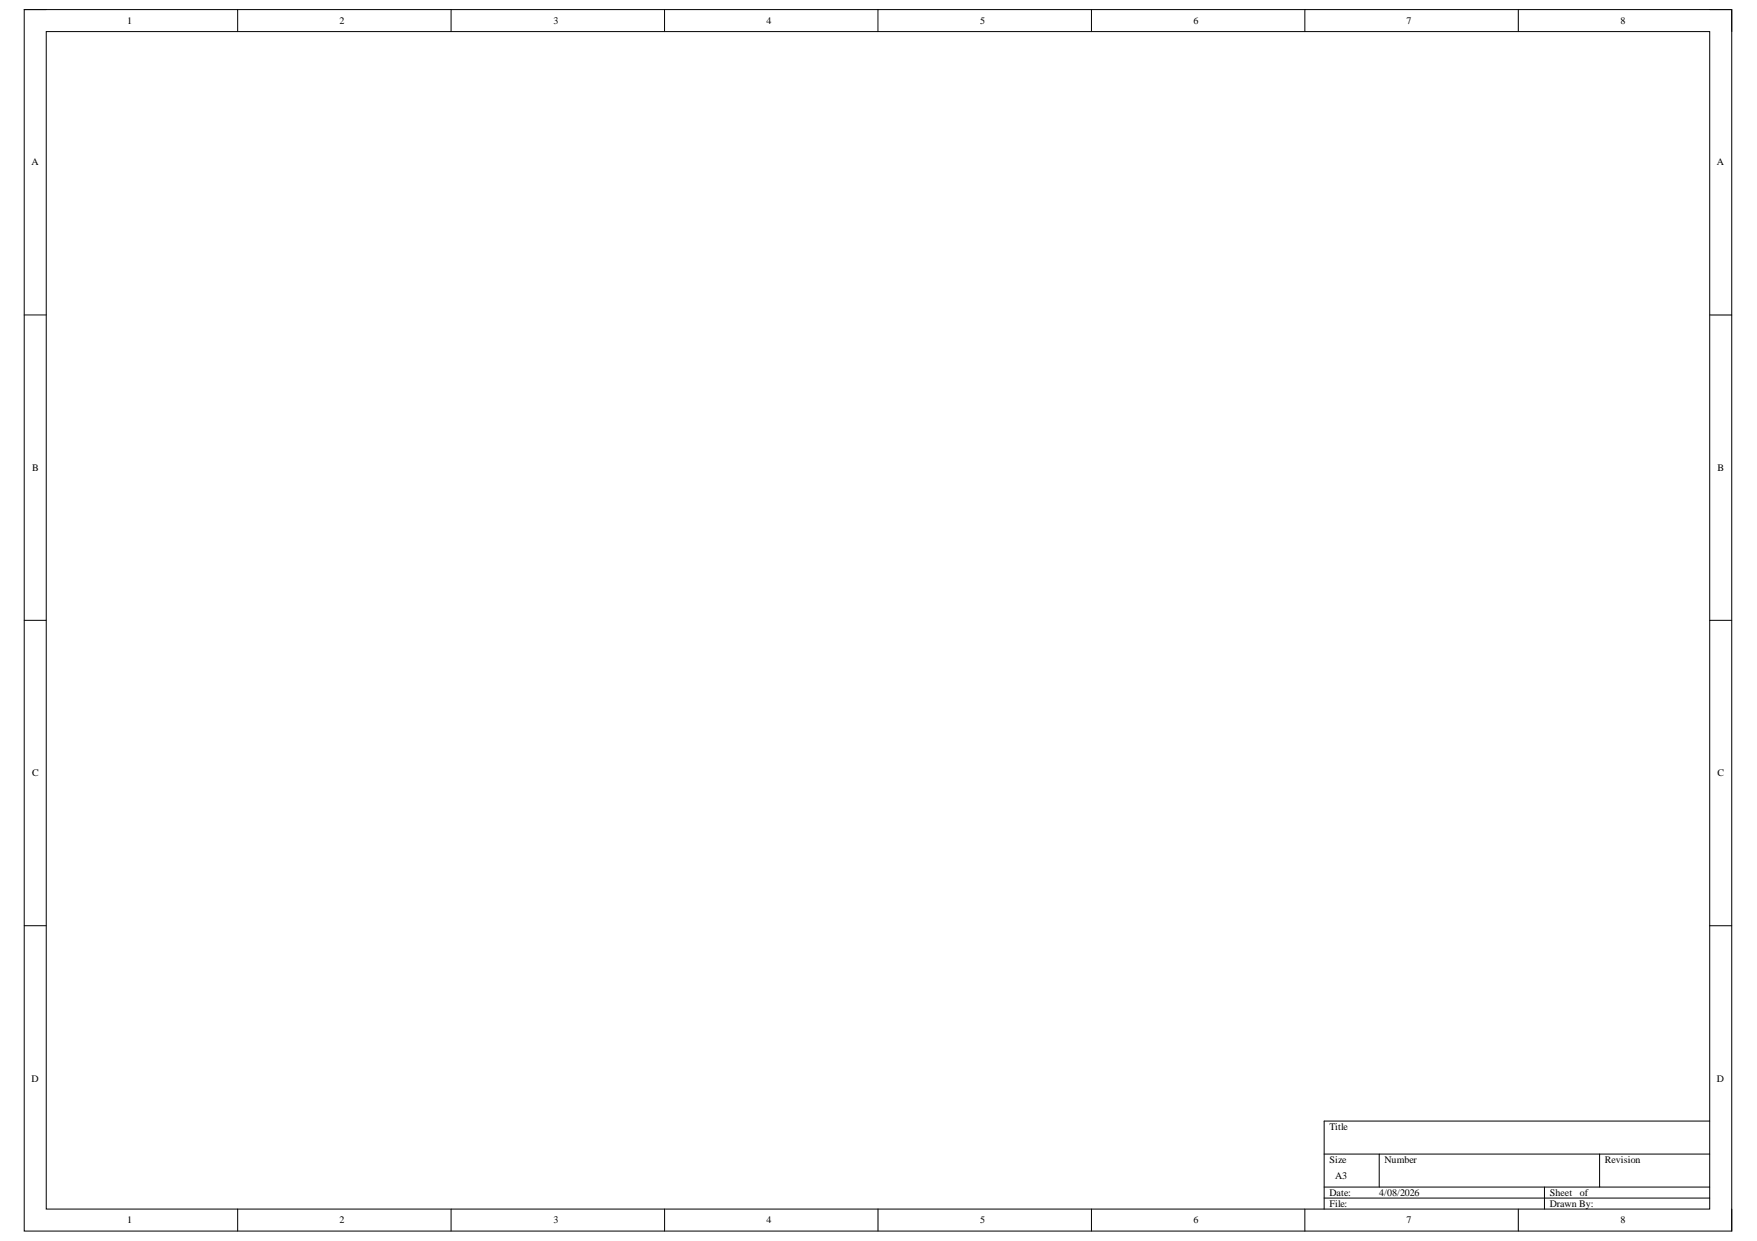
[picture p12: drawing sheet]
<svg xmlns="http://www.w3.org/2000/svg" width="297mm" height="210mm" viewBox="0 0 297 210" stroke-linecap="round" stroke-linejoin="round" font-family="sans-serif">
<defs><g id="words">
<g font-size="1.7">
<text x="21.5" y="4.1">1</text>
<text x="57.4" y="4.1">2</text>
<text x="93.6" y="4.1">3</text>
<text x="129.6" y="4.1">4</text>
<text x="165.7" y="4.1">5</text>
<text x="201.8" y="4.1">6</text>
<text x="237.8" y="4.1">7</text>
<text x="273.9" y="4.1">8</text>
<text x="5.3" y="28">A</text>
<text x="290.3" y="28">A</text>
<text x="5.4" y="79.7">B</text>
<text x="290.4" y="79.7">B</text>
<text x="5.4" y="131.3">C</text>
<text x="290.4" y="131.3">C</text>
<text x="5.3" y="182.9">D</text>
<text x="290.3" y="182.9">D</text>
<text x="224.8" y="191.1">Title</text>
<text x="224.8" y="196.6">Size</text>
<text x="234.1" y="196.6">Number</text>
<text x="271.3" y="196.6">Revision</text>
<text x="224.8" y="202.2">Date:</text>
<text x="225.7" y="199.4">A3</text>
<text x="233.1" y="202.2">4/08/2026</text>
<text x="262" y="202.2">Sheet</text>
<text x="267.1" y="202.2">of</text>
<text x="21.5" y="206.9">1</text>
<text x="57.4" y="206.9">2</text>
<text x="93.6" y="206.9">3</text>
<text x="129.6" y="206.9">4</text>
<text x="165.7" y="206.9">5</text>
<text x="201.8" y="206.9">6</text>
<text x="224.8" y="204.1">File:</text>
<text x="237.8" y="206.9">7</text>
<text x="262" y="204.1">Drawn By:</text>
<text x="273.9" y="206.9">8</text>
</g>
</g></defs>
<path d="M4.1 1.6h288.7v206.6h-288.7z" fill="none" stroke="#000" stroke-width=".17"/>
<path d="M7.8 5.3h281.2v199.2h-281.2z" fill-rule="evenodd" fill="#fff"/>
<g fill="none" stroke="#000" stroke-width=".17">
<path d="M4.1 1.6h3.7M7.8 5.3h281.2v199.2h-281.2zM40.2 1.6v3.7M76.3 1.6v3.7M112.3 1.6v3.7M148.4 1.6v3.7M184.5 1.6v3.7M220.6 1.6v3.7M256.7 1.6v3.7M289 1.6h3.8v3.7M4.1 53.3h3.7M289 53.3h3.8"/>
<path d="M4.1 104.9h3.7M289 104.9h3.8M4.1 156.6h3.7M289 156.6h3.8M223.9 195.2h65.1M233.2 195.2v5.6M270.4 195.2v5.6M289 189.6h-65.1v14.9M40.2 204.5v3.7M76.3 204.5v3.7M112.4 204.5v3.7M148.4 204.5v3.7"/>
<path d="M184.5 204.5v3.7M220.6 204.5v3.7M223.9 200.8h65.1M223.9 202.6h65.1M256.7 204.5v3.7M261.1 200.8v3.7M292.8 204.5v3.7"/>
<circle cx="38.5" cy="72.4" r=".37"/>
<circle cx="38.5" cy="66.8" r=".37"/>
</g>
<g fill="#000">
<circle cx="38.5" cy="72.4" r=".37"/>
<circle cx="38.5" cy="66.8" r=".37"/>
</g>
<path d="M42.3 63h14.9v14.9h-14.9z" fill-rule="evenodd" fill="#fff"/>
<g fill="none" stroke="#000" stroke-width=".17">
<path d="M13.4 74.2h3.7M13.8 69.2h3M13.8 69.9h3M14 74.8h2.6M14.5 75.3h1.5M15.1 75.9h.4M15.3 66.8v2.4M15.3 69.9v4.3M38.5 66.8h3.8M38.5 68.6h3.8M38.5 70.5h3.8M38.5 72.4h3.8"/>
<path d="M38.5 74.2h3.8M42.3 63h14.9v14.9h-14.9zM57.2 66.8h3.7M57.2 68.6h3.7M57.2 70.5h3.7M57.2 72.4h3.7M57.2 74.2h3.7M65 74.8h3M65 75.5h3M66.5 72.4v2.4M66.5 75.5v2.4M74.9 64h1.8"/>
<path d="M75.1 68.6h1.4v3.8h-1.4zM75.1 77.9h1.4v3.8h-1.4zM75.8 64v1.8M75.8 66.8v1.8M75.8 72.4v1.8M75.8 76.1v1.8M82.7 69.2h3M82.7 69.9h3M84.2 66.8v2.4M84.2 69.9v2.5M89.8 74.2h3.7M90.1 69.2h3"/>
<path d="M90.1 69.9h3M90.3 74.8h2.6M90.9 75.3h1.5M91.4 75.9h.4M91.6 66.8v2.4M91.6 69.9v4.3M73.9 85.4h3.8M74.5 85.9h2.6M75.1 86.5h1.4M75.6 87.1h.4M75.8 81.7v3.7"/>
<circle cx="15.3" cy="66.8" r=".37"/>
<circle cx="38.5" cy="72.4" r=".37"/>
<circle cx="38.5" cy="66.8" r=".37"/>
<circle cx="66.5" cy="77.9" r=".37"/>
<circle cx="75.8" cy="66.8" r=".37"/>
<circle cx="75.8" cy="74.2" r=".37"/>
<circle cx="84.2" cy="66.8" r=".37"/>
<circle cx="91.6" cy="72.4" r=".37"/>
<circle cx="38.5" cy="98.4" r=".37"/>
<circle cx="75.8" cy="83.5" r=".37"/>
<circle cx="38.5" cy="104" r=".37"/>
</g>
<g fill="#000">
<circle cx="15.3" cy="66.8" r=".37"/>
<circle cx="38.5" cy="72.4" r=".37"/>
<circle cx="38.5" cy="66.8" r=".37"/>
<circle cx="66.5" cy="77.9" r=".37"/>
<circle cx="75.8" cy="66.8" r=".37"/>
<circle cx="75.8" cy="74.2" r=".37"/>
<circle cx="84.2" cy="66.8" r=".37"/>
<circle cx="91.6" cy="72.4" r=".37"/>
<circle cx="38.5" cy="98.4" r=".37"/>
<circle cx="75.8" cy="83.5" r=".37"/>
<circle cx="38.5" cy="104" r=".37"/>
</g>
<path d="M42.3 94.7h14.9v14.9h-14.9z" fill-rule="evenodd" fill="#fff"/>
<g fill="none" stroke="#000" stroke-width=".17">
<path d="M15.3 98.4v2.4M38.5 98.4h3.8M42.3 94.7h14.9v14.9h-14.9zM57.2 98.4h3.7M74.9 95.6h1.8M75.8 95.6v1.9M75.8 98.4v1.9M84.2 98.4v2.4M91.6 98.4v2.4M13.4 105.9h3.7M13.8 100.8h3M13.8 101.6h3"/>
<path d="M14 106.4h2.6M14.5 107h1.5M15.1 107.5h.4M15.3 101.6v4.3M38.5 100.3h3.8M38.5 102.1h3.8M38.5 104h3.8M38.5 105.9h3.8M57.2 100.3h3.7M57.2 102.1h3.7M57.2 104h3.7M57.2 105.9h3.7"/>
<path d="M65 106.4h3M65 107.2h3M66.5 104v2.4M66.5 107.2v2.4M73.9 117h3.8M74.5 117.6h2.6M75.1 100.3h1.4v3.7h-1.4zM75.1 109.6h1.4v3.7h-1.4zM75.1 118.1h1.4M75.6 118.7h.4M75.8 104v1.9M75.8 107.7v1.9"/>
<path d="M75.8 113.3v3.7M82.7 100.8h3M82.7 101.6h3M84.2 101.6v2.4M89.8 105.9h3.7M90.1 100.8h3M90.1 101.6h3M90.3 106.4h2.6M90.9 107h1.5M91.4 107.5h.4M91.6 101.6v4.3"/>
<circle cx="146.6" cy="70.5" r=".37"/>
<circle cx="146.6" cy="76.1" r=".37"/>
<circle cx="15.3" cy="98.4" r=".37"/>
<circle cx="38.5" cy="98.4" r=".37"/>
<circle cx="75.8" cy="98.4" r=".37"/>
<circle cx="84.2" cy="98.4" r=".37"/>
<circle cx="38.5" cy="104" r=".37"/>
<circle cx="66.5" cy="109.6" r=".37"/>
<circle cx="75.8" cy="105.9" r=".37"/>
<circle cx="75.8" cy="115.2" r=".37"/>
<circle cx="91.6" cy="104" r=".37"/>
</g>
<g fill="#000">
<circle cx="146.6" cy="70.5" r=".37"/>
<circle cx="146.6" cy="76.1" r=".37"/>
<circle cx="15.3" cy="98.4" r=".37"/>
<circle cx="38.5" cy="98.4" r=".37"/>
<circle cx="75.8" cy="98.4" r=".37"/>
<circle cx="84.2" cy="98.4" r=".37"/>
<circle cx="38.5" cy="104" r=".37"/>
<circle cx="66.5" cy="109.6" r=".37"/>
<circle cx="75.8" cy="105.9" r=".37"/>
<circle cx="75.8" cy="115.2" r=".37"/>
<circle cx="91.6" cy="104" r=".37"/>
</g>
<path d="M150.3 66.8h14.9v14.9h-14.9z" fill-rule="evenodd" fill="#fff"/>
<g fill="none" stroke="#000" stroke-width=".17">
<path d="M121.4 77.9h3.7M121.8 72.9h3M121.8 73.7h3M122 78.5h2.6M122.5 79.1h1.5M123.1 79.6h.4M123.3 70.5v2.4M123.3 73.7v4.2M143.8 76.1h1.8M143.8 75.1v1.9M146.6 70.5h3.7M146.6 72.4h3.7"/>
<path d="M146.6 74.2h3.7M146.6 76.1h3.7M146.6 77.9h3.7M150.3 66.8h14.9v14.9h-14.9zM165.2 70.5h3.7M165.2 72.4h3.7M165.2 74.2h3.7M165.2 76.1h3.7M165.2 77.9h3.7M173 78.5h3M173 79.2h3M174.5 76.1v2.4"/>
<path d="M174.5 79.2v2.5M182.9 67.7h1.9M183.1 72.4h1.5v3.7h-1.5zM183.8 67.7v1.9M183.8 70.5v1.9M183.8 76.1v1.8M183.8 79.8v1.9M190.7 72.9h3M190.7 73.7h3M192.2 70.5v2.4M192.2 73.7v2.4M197.8 77.9h3.7"/>
<path d="M198.2 72.9h2.9M198.2 73.7h2.9M198.3 78.5h2.7M198.9 79.1h1.5M199.5 79.6h.3M199.6 70.5v2.4M199.6 73.7v4.2M182 89.1h3.7M182.5 89.7h2.6M183.1 81.7h1.5v3.7h-1.5zM183.1 90.2h1.5M183.6 90.8h.4"/>
<path d="M183.8 85.4v3.7"/>
<circle cx="123.3" cy="70.5" r=".37"/>
<circle cx="146.6" cy="70.5" r=".37"/>
<circle cx="146.6" cy="76.1" r=".37"/>
<circle cx="183.8" cy="70.5" r=".37"/>
<circle cx="183.8" cy="77.9" r=".37"/>
<circle cx="192.2" cy="70.5" r=".37"/>
<circle cx="199.7" cy="76.1" r=".37"/>
<circle cx="174.5" cy="81.7" r=".38"/>
<circle cx="183.8" cy="87.2" r=".37"/>
<circle cx="146.6" cy="107.7" r=".37"/>
<circle cx="146.6" cy="102.1" r=".37"/>
</g>
<g fill="#000">
<circle cx="123.3" cy="70.5" r=".37"/>
<circle cx="146.6" cy="70.5" r=".37"/>
<circle cx="146.6" cy="76.1" r=".37"/>
<circle cx="183.8" cy="70.5" r=".37"/>
<circle cx="183.8" cy="77.9" r=".37"/>
<circle cx="192.2" cy="70.5" r=".37"/>
<circle cx="199.7" cy="76.1" r=".37"/>
<circle cx="174.5" cy="81.7" r=".38"/>
<circle cx="183.8" cy="87.2" r=".37"/>
<circle cx="146.6" cy="107.7" r=".37"/>
<circle cx="146.6" cy="102.1" r=".37"/>
</g>
<path d="M150.3 98.4h14.9v14.9h-14.9z" fill-rule="evenodd" fill="#fff"/>
<g fill="none" stroke="#000" stroke-width=".17">
<path d="M150.3 98.4h14.9v14.9h-14.9zM182.9 99.3h1.9M183.8 99.3v1.9M121.4 109.6h3.7M121.8 104.6h3M121.8 105.3h3M122 110.1h2.6M122.5 110.7h1.5M123.1 111.3h.4M123.3 102.1v2.5M123.3 105.3v4.3M146.6 102.1h3.7"/>
<path d="M146.6 104h3.7M146.6 105.9h3.7M146.6 107.7h3.7M146.6 109.6h3.7M165.2 102.1h3.7M165.2 104h3.7M165.2 105.9h3.7M165.2 107.7h3.7M165.2 109.6h3.7M173 110.1h3M173 110.9h3M174.5 107.7v2.4"/>
<path d="M174.5 110.9v2.4M183.1 104h1.5v3.7h-1.5zM183.1 113.3h1.5v3.7h-1.5zM183.8 102.1v1.9M183.8 107.7v1.9M183.8 111.4v1.9M183.8 117v3.8M190.7 104.6h3M190.7 105.3h3M192.2 102.1v2.5M192.2 105.3v2.4M197.8 109.6h3.7"/>
<path d="M198.2 104.6h2.9M198.2 105.3h2.9M198.3 110.1h2.7M198.9 110.7h1.5M199.5 111.3h.3M199.6 102.1v2.5M199.6 105.3v4.3M182 120.8h3.7M182.5 121.3h2.6M183.1 121.9h1.5M183.6 122.4h.4"/>
<circle cx="46" cy="48.2" r=".37"/>
<circle cx="47.9" cy="48.2" r=".37"/>
<circle cx="49.7" cy="48.2" r=".37"/>
<circle cx="123.3" cy="102.1" r=".37"/>
<circle cx="146.6" cy="107.7" r=".37"/>
<circle cx="146.6" cy="102.1" r=".37"/>
<circle cx="174.5" cy="113.3" r=".38"/>
<circle cx="183.8" cy="102.1" r=".37"/>
<circle cx="183.8" cy="109.6" r=".37"/>
<circle cx="183.8" cy="118.9" r=".37"/>
<circle cx="192.2" cy="102.1" r=".37"/>
<circle cx="199.7" cy="107.7" r=".37"/>
</g>
<g fill="#000">
<circle cx="46" cy="48.2" r=".37"/>
<circle cx="47.9" cy="48.2" r=".37"/>
<circle cx="49.7" cy="48.2" r=".37"/>
<circle cx="123.3" cy="102.1" r=".37"/>
<circle cx="146.6" cy="107.7" r=".37"/>
<circle cx="146.6" cy="102.1" r=".37"/>
<circle cx="174.5" cy="113.3" r=".38"/>
<circle cx="183.8" cy="102.1" r=".37"/>
<circle cx="183.8" cy="109.6" r=".37"/>
<circle cx="183.8" cy="118.9" r=".37"/>
<circle cx="192.2" cy="102.1" r=".37"/>
<circle cx="199.7" cy="107.7" r=".37"/>
</g>
<path d="M38.5 18.4h18.7v26h-18.7z" fill-rule="evenodd" fill="#fff"/>
<g fill="none" stroke="#000" stroke-width=".17">
<path d="M21.8 19.3v1.9M23.6 10.9h3.8M24 15.2h3M24 16h3M24.2 10.4h2.6M24.8 9.8h1.5M25.3 9.3h.4M25.5 10.9v4.3M25.5 16v2.4M30.2 10.9h3.7M30.5 15.2h3M30.5 16h3"/>
<path d="M30.7 10.4h2.6M31.3 9.8h1.5M31.8 9.3h.4M32 10.9v4.3M32 16v2.4M38.5 18.4h18.7v26h-18.7zM101.9 18.4h1.8M102.8 18.4v4.3M21.8 20.2h1.8M22 34.9v.4M22.5 34.4v1.5M23.1 33.8v2.6"/>
<path d="M23.6 35.1h4.3M23.6 33.3v3.7M27.9 33.6v3M28.7 35.1h2.4M28.7 33.6v3M34.8 20.2h3.7M34.8 31.4h3.7M34.8 35.1h3.7M34.8 27.7h3.7M34.8 22.1h3.7M57.2 20.2h3.7M57.2 25.8h3.7"/>
<path d="M57.2 29.5h3.7M57.2 33.3h3.7M57.2 22.1h3.7M64.6 20.2h3.7a.93 .93 0 0 0 1 1 .93 .93 0 0 0 .9-1 .93 .93 0 0 0 .9 1 .93 .93 0 0 0 1-1 .93 .93 0 0 0 .9 1 .93 .93 0 0 0 .9-1 .93 .93 0 0 0 1 1 .93 .93 0 0 0 .9-1h3.7M67.4 33.3h2.4M69.8 31.8v3M70.6 33.3h2.4M70.6 31.8v3M83.2 39.8h3.8M84.4 32.3h1.5v3.8h-1.5zM84.4 22.1h1.5v3.7h-1.5zM85.1 20.2v1.9"/>
<path d="M85.1 25.8v1.9M85.1 30.5v1.8M85.1 36.1v3.7M94.8 23.4h3M94.8 22.7h3M96.3 20.2v2.5M96.3 23.4v2.4M100.9 27.7h3.8M101.3 23.4h3M101.3 22.7h3M101.5 28.2h2.6M102.1 28.8h1.4"/>
<path d="M102.6 29.4h.4M102.8 23.4v4.3M44.1 44.4v3.8M46 44.4v3.8M47.9 44.4v3.8M47.9 51.9h3.7M48.4 52.4h2.6M49 53h1.5M49.5 53.6h.4M49.7 44.4v3.8M49.7 50v1.9M83.8 40.3h2.6"/>
<path d="M84.4 40.9h1.5M84.9 41.5h.4"/>
<circle cx="85.1" cy="20.2" r=".37"/>
<circle cx="96.3" cy="20.2" r=".37"/>
<circle cx="102.8" cy="25.8" r=".37"/>
<circle cx="102.8" cy="20.2" r=".37"/>
<circle cx="46" cy="48.2" r=".37"/>
<circle cx="47.9" cy="48.2" r=".37"/>
<circle cx="49.7" cy="48.2" r=".37"/>
<circle cx="155.9" cy="50" r=".37"/>
<circle cx="157.7" cy="50" r=".37"/>
<circle cx="159.6" cy="50" r=".37"/>
</g>
<g fill="#000">
<circle cx="85.1" cy="20.2" r=".37"/>
<circle cx="96.3" cy="20.2" r=".37"/>
<circle cx="102.8" cy="25.8" r=".37"/>
<circle cx="102.8" cy="20.2" r=".37"/>
<circle cx="46" cy="48.2" r=".37"/>
<circle cx="47.9" cy="48.2" r=".37"/>
<circle cx="49.7" cy="48.2" r=".37"/>
<circle cx="155.9" cy="50" r=".37"/>
<circle cx="157.7" cy="50" r=".37"/>
<circle cx="159.6" cy="50" r=".37"/>
</g>
<path d="M148.4 20.2h18.7v26.1h-18.7z" fill-rule="evenodd" fill="#fff"/>
<g fill="none" stroke="#000" stroke-width=".17">
<path d="M133.5 12.8h3.8M133.9 17.1h3M133.9 17.8h3M134.1 12.2h2.6M134.6 11.7h1.5M135.2 11.1h.4M135.4 12.8v4.3M135.4 17.8v2.4M140 12.8h3.8M140.4 17.1h3M140.4 17.8h3M140.6 12.2h2.6"/>
<path d="M141.2 11.7h1.5M141.7 11.1h.4M141.9 12.8v4.3M141.9 17.8v2.4M117.7 22.1h1.9M117.7 21.2v1.8M120.7 24h1.5v3.7h-1.5zM121.4 22.1v1.9M121.4 27.7v1.8M131.9 36.8v.4M132.4 36.2v1.5M133 35.7v2.6"/>
<path d="M133.5 37h4.3M133.5 35.1v3.7M137.8 35.5v3M138.6 37h2.4M138.6 35.5v3M144.7 22.1h3.7M144.7 33.3h3.7M144.7 37h3.7M144.7 29.5h3.7M144.7 24h3.7M148.4 20.2h18.7v26.1h-18.7zM167.1 22.1h3.7"/>
<path d="M167.1 27.7h3.7M167.1 31.4h3.7M167.1 35.1h3.7M167.1 24h3.7M174.5 22.1h3.7a.93 .93 0 0 0 1 .9 .93 .93 0 0 0 .9-.9 .93 .93 0 0 0 .9 .9 .93 .93 0 0 0 1-.9 .93 .93 0 0 0 .9 .9 .93 .93 0 0 0 .9-.9 .93 .93 0 0 0 1 .9 .93 .93 0 0 0 .9-.9h3.7M177.3 35.1h2.4M179.7 33.6v3M180.5 35.1h2.4M180.5 33.6v3M194.3 34.2h1.4v3.7h-1.4zM194.3 24h1.4v3.7h-1.4zM195 22.1v1.9"/>
<path d="M195 27.7v1.8M195 32.3v1.9M195 37.9v3.7M204.7 25.3h3M204.7 24.5h3M206.2 22.1v2.4M206.2 25.3v2.4M210.8 29.5h3.8M211.2 25.3h3M211.2 24.5h3M211.4 30.1h2.6M211.8 20.2h1.8"/>
<path d="M211.9 30.7h1.5M212.5 31.2h.4M212.7 20.2v4.3M212.7 25.3v4.2M154 46.3v3.7M155.9 46.3v3.7M157.7 46.3v3.7M157.7 53.7h3.8M158.3 54.3h2.6M158.9 54.9h1.4M159.4 55.4h.4M159.6 46.3v3.7"/>
<path d="M159.6 51.9v1.8M193.1 41.6h3.8M193.7 42.2h2.6M194.3 42.8h1.4M194.8 43.3h.4"/>
<circle cx="121.4" cy="22.1" r=".37"/>
<circle cx="195" cy="22.1" r=".37"/>
<circle cx="206.2" cy="22.1" r=".38"/>
<circle cx="212.7" cy="27.7" r=".37"/>
<circle cx="212.7" cy="22.1" r=".38"/>
<circle cx="155.9" cy="50" r=".37"/>
<circle cx="157.7" cy="50" r=".37"/>
<circle cx="159.6" cy="50" r=".37"/>
<circle cx="38.5" cy="135.6" r=".37"/>
<circle cx="38.5" cy="130.1" r=".37"/>
</g>
<g fill="#000">
<circle cx="121.4" cy="22.1" r=".37"/>
<circle cx="195" cy="22.1" r=".37"/>
<circle cx="206.2" cy="22.1" r=".38"/>
<circle cx="212.7" cy="27.7" r=".37"/>
<circle cx="212.7" cy="22.1" r=".38"/>
<circle cx="155.9" cy="50" r=".37"/>
<circle cx="157.7" cy="50" r=".37"/>
<circle cx="159.6" cy="50" r=".37"/>
<circle cx="38.5" cy="135.6" r=".37"/>
<circle cx="38.5" cy="130.1" r=".37"/>
</g>
<path d="M42.3 126.3h14.9v14.9h-14.9z" fill-rule="evenodd" fill="#fff"/>
<g fill="none" stroke="#000" stroke-width=".17">
<path d="M22.7 27.7h1.9M24.6 26.9h3.7v1.5h-3.7zM28.3 27.7h1.9M132.6 29.5h1.9M134.5 28.8h3.7v1.5h-3.7zM138.2 29.5h1.8M37.8 69.7l1.5 1.5M39.3 69.7l-1.5 1.5M145.8 105.1l1.5 1.5M147.3 105.1l-1.5 1.5M13.4 137.5h3.7M13.8 132.5h3"/>
<path d="M13.8 133.2h3M14 138.1h2.6M14.3 128.2h1.9M14.5 138.6h1.5M15.1 139.2h.4M15.3 128.2v4.3M15.3 133.2v4.3M38.5 130.1h3.8M38.5 131.9h3.8M38.5 133.8h3.8M38.5 135.6h3.8M38.5 137.5h3.8"/>
<path d="M42.3 126.3h14.9v14.9h-14.9zM57.2 130.1h3.7M57.2 131.9h3.7M57.2 133.8h3.7M57.2 135.6h3.7M57.2 137.5h3.7M65 138.1h3M65 138.8h3M66.5 135.6v2.5M66.5 138.8v2.4M74.9 127.3h1.8M75.1 131.9h1.4v3.7h-1.4z"/>
<path d="M75.8 127.3v1.8M75.8 130.1v1.8M75.8 135.6v1.9M75.8 139.4v1.8M82.7 132.5h3M82.7 133.2h3M84.2 130.1v2.4M84.2 133.2v2.4M89.8 137.5h3.7M90.1 132.5h3M90.1 133.2h3M90.3 138.1h2.6"/>
<path d="M90.9 138.6h1.5M91.4 139.2h.4M91.6 130.1v2.4M91.6 133.2v4.3M73.9 148.7h3.8M74.5 149.2h2.6M75.1 141.2h1.4v3.7h-1.4zM75.1 149.8h1.4M75.6 150.3h.4M75.8 144.9v3.8"/>
<circle cx="15.3" cy="130.1" r=".37"/>
<circle cx="38.5" cy="135.6" r=".37"/>
<circle cx="38.5" cy="130.1" r=".37"/>
<circle cx="75.8" cy="137.5" r=".37"/>
<circle cx="75.8" cy="130.1" r=".37"/>
<circle cx="84.2" cy="130.1" r=".37"/>
<circle cx="91.6" cy="135.6" r=".37"/>
<circle cx="66.5" cy="141.2" r=".37"/>
<circle cx="75.8" cy="146.8" r=".37"/>
<circle cx="145.6" cy="166.3" r=".37"/>
</g>
<g fill="#000">
<circle cx="15.3" cy="130.1" r=".37"/>
<circle cx="38.5" cy="135.6" r=".37"/>
<circle cx="38.5" cy="130.1" r=".37"/>
<circle cx="75.8" cy="137.5" r=".37"/>
<circle cx="75.8" cy="130.1" r=".37"/>
<circle cx="84.2" cy="130.1" r=".37"/>
<circle cx="91.6" cy="135.6" r=".37"/>
<circle cx="66.5" cy="141.2" r=".37"/>
<circle cx="75.8" cy="146.8" r=".37"/>
<circle cx="145.6" cy="166.3" r=".37"/>
</g>
<path d="M149.4 162.6h14.9v14.9h-14.9z" fill-rule="evenodd" fill="#fff"/>
<g fill="none" stroke="#000" stroke-width=".17">
<path d="M145.8 73.5l1.5 1.5M147.3 73.5l-1.5 1.5M37.8 101.4l1.5 1.5M39.3 101.4l-1.5 1.5M37.8 133l1.5 1.5M39.3 133l-1.5 1.5M127.9 173.8h3.8M128.3 168.8h3M128.3 169.5h3M128.5 174.4h2.6M129.1 174.9h1.5M129.6 175.5h.4"/>
<path d="M129.8 166.3v2.5M129.8 169.5v4.3M144.9 169.3l1.5 1.5M145.6 166.3h3.8M145.6 168.2h3.8M145.6 170.1h3.8M145.6 171.9h3.8M145.6 173.8h3.8M146.4 169.3l-1.5 1.5M149.4 162.6h14.9v14.9h-14.9zM164.3 166.3h3.7M164.3 168.2h3.7"/>
<path d="M164.3 170.1h3.7M164.3 171.9h3.7M164.3 173.8h3.7M172.1 174.4h3M172.1 175.1h3M173.6 171.9v2.5M173.6 175.1v2.4M182 163.6h1.8M182.1 168.2h1.5v3.7h-1.5zM182.1 177.5h1.5v3.7h-1.5zM182.9 163.6v1.8M182.9 166.3v1.9"/>
<path d="M182.9 171.9v1.9M182.9 175.7v1.8M189.8 168.8h3M189.8 169.5h3M191.3 166.3v2.5M191.3 169.5v2.4M196.9 173.8h3.7M197.2 168.8h3M197.2 169.5h3M197.4 174.4h2.6M198 174.9h1.5M198.5 175.5h.4"/>
<path d="M198.7 166.3v2.5M198.7 169.5v4.3M202.4 166.3h3.8a.93 .93 0 0 1 .9-.9 .93 .93 0 0 1 .9 .9 .93 .93 0 0 1 1-.9 .93 .93 0 0 1 .9 .9 .93 .93 0 0 1 .9-.9 .93 .93 0 0 1 1 .9 .93 .93 0 0 1 .9-.9 .93 .93 0 0 1 .9 .9h3.7M221.1 163.6h1.8M222 163.6v1.8M181 185h3.8M181.6 185.5h2.6M182.1 186.1h1.5M182.7 186.6h.4M182.9 181.2v3.8"/>
<circle cx="129.8" cy="166.3" r=".37"/>
<circle cx="145.6" cy="166.3" r=".37"/>
<circle cx="173.6" cy="177.5" r=".37"/>
<circle cx="182.9" cy="166.3" r=".37"/>
<circle cx="182.9" cy="173.8" r=".37"/>
<circle cx="191.3" cy="166.3" r=".37"/>
<circle cx="198.7" cy="166.3" r=".37"/>
<circle cx="198.7" cy="171.9" r=".37"/>
<circle cx="47.9" cy="194.3" r=".37"/>
<circle cx="49.7" cy="194.3" r=".37"/>
<circle cx="51.6" cy="194.3" r=".37"/>
<circle cx="182.9" cy="183.1" r=".37"/>
</g>
<g fill="#000">
<circle cx="129.8" cy="166.3" r=".37"/>
<circle cx="145.6" cy="166.3" r=".37"/>
<circle cx="173.6" cy="177.5" r=".37"/>
<circle cx="182.9" cy="166.3" r=".37"/>
<circle cx="182.9" cy="173.8" r=".37"/>
<circle cx="191.3" cy="166.3" r=".37"/>
<circle cx="198.7" cy="166.3" r=".37"/>
<circle cx="198.7" cy="171.9" r=".37"/>
<circle cx="47.9" cy="194.3" r=".37"/>
<circle cx="49.7" cy="194.3" r=".37"/>
<circle cx="51.6" cy="194.3" r=".37"/>
<circle cx="182.9" cy="183.1" r=".37"/>
</g>
<path d="M40.4 164.5h18.6v26h-18.6z" fill-rule="evenodd" fill="#fff"/>
<g fill="none" stroke="#000" stroke-width=".17">
<path d="M25.5 18.4v1.8M32 18.4v1.8h-8.4M15.3 27.7h7.4M25.5 31.4h9.3M30.2 27.7h4.6M31.1 35.1h3.7M34.8 20.2h-2.8v1.9h2.8M60.9 20.2h1.9v1.9h-1.9M60.9 29.5h24.2v1M60.9 33.3h6.5M62.8 20.2h1.8M79.5 20.2h1v5.6h-19.6"/>
<path d="M80.5 25.8v7.5h-7.5M80.5 20.2h22.3M85.1 27.7v1.8M96.3 25.8h6.5M121.4 29.5h11.2M135.4 33.3h9.3M135.4 20.2v1.9M140 29.5h4.7M141 37h3.7M141.9 20.2v1.9h-22.3M144.7 22.1h-2.8v1.9h2.8M170.8 22.1h1.8v1.9h-1.8"/>
<path d="M170.8 31.4h24.2v.9M170.8 35.1h6.5M172.6 22.1h1.9M189.4 22.1h.9v5.6h-19.5M190.3 27.7v7.4h-7.4M190.3 22.1h22.4M195 29.5v1.9M206.2 27.7h6.5M44.1 48.2h5.6v1.8M154 50h5.6v1.9M14.3 64.9h1.9M15.3 64.9v1.9h23.2v1.8"/>
<path d="M36.7 72.4h1.8v1.8M36.7 71.4v1.9M60.9 66.8h2.8v1.8h-2.8M60.9 70.5h11.2v3.7h3.7v1.9M60.9 74.2h.9v3.7h4.7v5.6h9.3M60.9 72.4h5.6M75.8 65.8v1h-12.1M75.8 66.8h15.8M84.2 72.4h7.4M122.4 68.6h1.8M123.3 68.6v1.9h23.3v1.9M145.6 76.1h1v1.8"/>
<path d="M168.9 70.5h2.8v1.9h-2.8M168.9 74.2h11.2v3.7h3.7v1.9M168.9 77.9h.9v3.8h4.7v5.5h9.3M168.9 76.1h5.6M183.8 69.6v.9h-12.1M183.8 70.5h15.8M192.2 76.1h7.4M14.3 96.5h1.9M15.3 96.5v1.9h23.2v1.9M60.9 98.4h2.8v1.9h-2.8M75.8 97.5v.9h-12.1M75.8 98.4h15.8"/>
<path d="M36.7 104h1.8v1.9M36.7 103.1v1.8M60.9 102.1h11.2v3.8h3.7v1.8M60.9 105.9h.9v3.7h4.7v5.6h9.3M60.9 104h5.6M84.2 104h7.4M122.4 100.3h1.8M123.3 100.3v1.8h23.3v1.9M144.7 107.7h1.9v1.9M144.7 106.8v1.8M168.9 102.1h2.8v1.9h-2.8M168.9 105.9h11.2v3.7h3.7v1.8"/>
<path d="M168.9 109.6h.9v3.7h4.7v5.6h9.3M168.9 107.7h5.6M183.8 101.2v.9h-12.1M183.8 102.1h15.8M192.2 107.7h7.4M15.3 130.1h23.2v1.8M36.7 135.6h1.8v1.9M36.7 134.7v1.9M60.9 130.1h2.8v1.8h-2.8M60.9 133.8h11.2v3.7h3.7v1.9M60.9 137.5h.9v3.7h4.7v5.6h9.3M60.9 135.6h5.6"/>
<path d="M75.8 129.1v1h-12.1M75.8 130.1h15.8M84.2 135.6h7.4M25.5 157h3.7M26.1 156.5h2.6M26.6 155.9h1.5M27.2 155.4h.4M27.4 157v4.3M32 157h3.8M32.6 156.5h2.6M33.1 155.9h1.5M33.7 155.4h.4"/>
<path d="M33.9 157v4.3M23.6 165.4v1.9M25 179.9v2.6M25.5 179.4v3.7M25.9 161.3h3M25.9 162.1h3M27.4 162.1v4.2M27.4 177.5h13M29.8 179.8v2.9M30.5 179.8v2.9M32.4 161.3h3M32.4 162.1h3"/>
<path d="M33.9 162.1v4.2h-10.3M35.9 173.1l1.5 1.4M36.7 173.8h3.7M37.4 173.1l-1.5 1.4M40.4 164.5h18.6v26h-18.6zM40.4 166.3h-6.5v1.9h6.5M59 166.3h5.6v1.9h-5.6M59 175.7h28v2.8M59 179.4h12.7M64.6 166.3h5.6a.93 .93 0 0 0 .9 1 .93 .93 0 0 0 1-1 .93 .93 0 0 0 .9 1 .93 .93 0 0 0 .9-1 .93 .93 0 0 0 1 1 .93 .93 0 0 0 .9-1 .93 .93 0 0 0 .9 1 .93 .93 0 0 0 1-1h4.6v5.6h-23.3M71.7 177.9v3M72.5 177.9v3"/>
<path d="M82.3 166.3h4.7M82.3 171.9v7.5h-9.8M86.2 178.5h1.5v3.7h-1.5zM86.2 168.2h1.5v3.7h-1.5zM87 166.3h17.7M87 166.3v1.9M87 171.9v3.8M96.7 169.5h2.9M96.7 168.8h2.9M98.1 169.5v2.4h6.6M98.1 166.3v2.5M102.8 173.8h3.7"/>
<path d="M103.2 169.5h3M103.2 168.8h3M103.4 174.4h2.6M103.7 164.5h1.9M103.9 174.9h1.5M104.5 175.5h.4M104.7 164.5v4.3M104.7 169.5v4.3M128.9 164.5h1.8M129.8 164.5v1.8h15.8v1.9M142.8 171.9h2.8M142.8 171v1.9"/>
<path d="M144.7 171.9v1.9h.9M168 166.3h2.8v1.9h-2.8M168 170.1h11.2v3.7h3.7v1.9M168 173.8h.9v3.7h4.7v5.6h9.3M168 171.9h5.6M182.9 165.4v.9h-12.1M182.9 166.3h19.5M191.3 171.9h7.4M222 165.4v.9h-4.7M23.8 181.1v.3M24.4 180.5v1.5M25.5 181.2h4.3"/>
<path d="M30.5 181.2h9.9M46 190.5v3.8h5.6M47.9 190.5v3.8M49.7 190.5v3.8M49.7 198h3.8M50.3 198.6h2.6M50.8 199.1h1.5M51.4 199.7h.4M51.6 190.5v7.5M85.1 185.9h3.7M85.7 186.5h2.6M86.2 187h1.5"/>
<path d="M86.8 187.6h.4M87 182.2v3.7"/>
<circle cx="25.5" cy="20.2" r=".37"/>
<circle cx="32" cy="20.2" r=".37"/>
<circle cx="62.8" cy="20.2" r=".37"/>
<circle cx="80.5" cy="25.8" r=".37"/>
<circle cx="80.5" cy="20.2" r=".37"/>
<circle cx="85.1" cy="29.5" r=".37"/>
<circle cx="85.1" cy="20.2" r=".37"/>
<circle cx="96.3" cy="20.2" r=".37"/>
<circle cx="102.8" cy="25.8" r=".37"/>
<circle cx="102.8" cy="20.2" r=".37"/>
<circle cx="121.4" cy="22.1" r=".37"/>
<circle cx="135.4" cy="22.1" r=".37"/>
<circle cx="141.9" cy="22.1" r=".37"/>
<circle cx="172.6" cy="22.1" r=".37"/>
<circle cx="190.3" cy="27.7" r=".37"/>
<circle cx="190.3" cy="22.1" r=".37"/>
<circle cx="195" cy="31.4" r=".37"/>
<circle cx="195" cy="22.1" r=".37"/>
<circle cx="206.2" cy="22.1" r=".38"/>
<circle cx="212.7" cy="27.7" r=".37"/>
<circle cx="212.7" cy="22.1" r=".38"/>
<circle cx="46" cy="48.2" r=".37"/>
<circle cx="47.9" cy="48.2" r=".37"/>
<circle cx="49.7" cy="48.2" r=".37"/>
<circle cx="155.9" cy="50" r=".37"/>
<circle cx="157.7" cy="50" r=".37"/>
<circle cx="159.6" cy="50" r=".37"/>
<circle cx="15.3" cy="66.8" r=".37"/>
<circle cx="38.5" cy="72.4" r=".37"/>
<circle cx="38.5" cy="66.8" r=".37"/>
<circle cx="63.7" cy="66.8" r=".37"/>
<circle cx="66.5" cy="77.9" r=".37"/>
<circle cx="75.8" cy="66.8" r=".37"/>
<circle cx="75.8" cy="74.2" r=".37"/>
<circle cx="84.2" cy="66.8" r=".37"/>
<circle cx="91.6" cy="72.4" r=".37"/>
<circle cx="123.3" cy="70.5" r=".37"/>
<circle cx="146.6" cy="70.5" r=".37"/>
<circle cx="146.6" cy="76.1" r=".37"/>
<circle cx="171.7" cy="70.5" r=".37"/>
<circle cx="183.8" cy="70.5" r=".37"/>
<circle cx="183.8" cy="77.9" r=".37"/>
<circle cx="192.2" cy="70.5" r=".37"/>
<circle cx="199.7" cy="76.1" r=".37"/>
<circle cx="15.3" cy="98.4" r=".37"/>
<circle cx="38.5" cy="98.4" r=".37"/>
<circle cx="63.7" cy="98.4" r=".37"/>
<circle cx="75.8" cy="98.4" r=".37"/>
<circle cx="75.8" cy="83.5" r=".37"/>
<circle cx="84.2" cy="98.4" r=".37"/>
<circle cx="174.5" cy="81.7" r=".38"/>
<circle cx="183.8" cy="87.2" r=".37"/>
<circle cx="38.5" cy="104" r=".37"/>
<circle cx="66.5" cy="109.6" r=".37"/>
<circle cx="75.8" cy="105.9" r=".37"/>
<circle cx="75.8" cy="115.2" r=".37"/>
<circle cx="91.6" cy="104" r=".37"/>
<circle cx="123.3" cy="102.1" r=".37"/>
<circle cx="146.6" cy="107.7" r=".37"/>
<circle cx="146.6" cy="102.1" r=".37"/>
<circle cx="171.7" cy="102.1" r=".37"/>
<circle cx="174.5" cy="113.3" r=".38"/>
<circle cx="183.8" cy="102.1" r=".37"/>
<circle cx="183.8" cy="109.6" r=".37"/>
<circle cx="183.8" cy="118.9" r=".37"/>
<circle cx="192.2" cy="102.1" r=".37"/>
<circle cx="199.7" cy="107.7" r=".37"/>
<circle cx="15.3" cy="130.1" r=".37"/>
<circle cx="38.5" cy="135.6" r=".37"/>
<circle cx="38.5" cy="130.1" r=".37"/>
<circle cx="63.7" cy="130.1" r=".37"/>
<circle cx="75.8" cy="137.5" r=".37"/>
<circle cx="75.8" cy="130.1" r=".37"/>
<circle cx="84.2" cy="130.1" r=".37"/>
<circle cx="91.6" cy="135.6" r=".37"/>
<circle cx="66.5" cy="141.2" r=".37"/>
<circle cx="75.8" cy="146.8" r=".37"/>
<circle cx="27.4" cy="166.3" r=".37"/>
<circle cx="33.9" cy="166.3" r=".37"/>
<circle cx="64.6" cy="166.3" r=".37"/>
<circle cx="82.3" cy="166.3" r=".37"/>
<circle cx="82.3" cy="171.9" r=".37"/>
<circle cx="87" cy="166.3" r=".37"/>
<circle cx="87" cy="175.7" r=".37"/>
<circle cx="98.1" cy="166.3" r=".37"/>
<circle cx="104.7" cy="166.3" r=".37"/>
<circle cx="104.7" cy="171.9" r=".37"/>
<circle cx="129.8" cy="166.3" r=".37"/>
<circle cx="144.7" cy="171.9" r=".37"/>
<circle cx="145.6" cy="166.3" r=".37"/>
<circle cx="170.8" cy="166.3" r=".37"/>
<circle cx="173.6" cy="177.5" r=".37"/>
<circle cx="182.9" cy="166.3" r=".37"/>
<circle cx="182.9" cy="173.8" r=".37"/>
<circle cx="191.3" cy="166.3" r=".37"/>
<circle cx="198.7" cy="166.3" r=".37"/>
<circle cx="198.7" cy="171.9" r=".37"/>
<circle cx="47.9" cy="194.3" r=".37"/>
<circle cx="49.7" cy="194.3" r=".37"/>
<circle cx="51.6" cy="194.3" r=".37"/>
<circle cx="182.9" cy="183.1" r=".37"/>
</g>
<g fill="#000">
<circle cx="25.5" cy="20.2" r=".37"/>
<circle cx="32" cy="20.2" r=".37"/>
<circle cx="62.8" cy="20.2" r=".37"/>
<circle cx="80.5" cy="25.8" r=".37"/>
<circle cx="80.5" cy="20.2" r=".37"/>
<circle cx="85.1" cy="29.5" r=".37"/>
<circle cx="85.1" cy="20.2" r=".37"/>
<circle cx="96.3" cy="20.2" r=".37"/>
<circle cx="102.8" cy="25.8" r=".37"/>
<circle cx="102.8" cy="20.2" r=".37"/>
<circle cx="121.4" cy="22.1" r=".37"/>
<circle cx="135.4" cy="22.1" r=".37"/>
<circle cx="141.9" cy="22.1" r=".37"/>
<circle cx="172.6" cy="22.1" r=".37"/>
<circle cx="190.3" cy="27.7" r=".37"/>
<circle cx="190.3" cy="22.1" r=".37"/>
<circle cx="195" cy="31.4" r=".37"/>
<circle cx="195" cy="22.1" r=".37"/>
<circle cx="206.2" cy="22.1" r=".38"/>
<circle cx="212.7" cy="27.7" r=".37"/>
<circle cx="212.7" cy="22.1" r=".38"/>
<circle cx="46" cy="48.2" r=".37"/>
<circle cx="47.9" cy="48.2" r=".37"/>
<circle cx="49.7" cy="48.2" r=".37"/>
<circle cx="155.9" cy="50" r=".37"/>
<circle cx="157.7" cy="50" r=".37"/>
<circle cx="159.6" cy="50" r=".37"/>
<circle cx="15.3" cy="66.8" r=".37"/>
<circle cx="38.5" cy="72.4" r=".37"/>
<circle cx="38.5" cy="66.8" r=".37"/>
<circle cx="63.7" cy="66.8" r=".37"/>
<circle cx="66.5" cy="77.9" r=".37"/>
<circle cx="75.8" cy="66.8" r=".37"/>
<circle cx="75.8" cy="74.2" r=".37"/>
<circle cx="84.2" cy="66.8" r=".37"/>
<circle cx="91.6" cy="72.4" r=".37"/>
<circle cx="123.3" cy="70.5" r=".37"/>
<circle cx="146.6" cy="70.5" r=".37"/>
<circle cx="146.6" cy="76.1" r=".37"/>
<circle cx="171.7" cy="70.5" r=".37"/>
<circle cx="183.8" cy="70.5" r=".37"/>
<circle cx="183.8" cy="77.9" r=".37"/>
<circle cx="192.2" cy="70.5" r=".37"/>
<circle cx="199.7" cy="76.1" r=".37"/>
<circle cx="15.3" cy="98.4" r=".37"/>
<circle cx="38.5" cy="98.4" r=".37"/>
<circle cx="63.7" cy="98.4" r=".37"/>
<circle cx="75.8" cy="98.4" r=".37"/>
<circle cx="75.8" cy="83.5" r=".37"/>
<circle cx="84.2" cy="98.4" r=".37"/>
<circle cx="174.5" cy="81.7" r=".38"/>
<circle cx="183.8" cy="87.2" r=".37"/>
<circle cx="38.5" cy="104" r=".37"/>
<circle cx="66.5" cy="109.6" r=".37"/>
<circle cx="75.8" cy="105.9" r=".37"/>
<circle cx="75.8" cy="115.2" r=".37"/>
<circle cx="91.6" cy="104" r=".37"/>
<circle cx="123.3" cy="102.1" r=".37"/>
<circle cx="146.6" cy="107.7" r=".37"/>
<circle cx="146.6" cy="102.1" r=".37"/>
<circle cx="171.7" cy="102.1" r=".37"/>
<circle cx="174.5" cy="113.3" r=".38"/>
<circle cx="183.8" cy="102.1" r=".37"/>
<circle cx="183.8" cy="109.6" r=".37"/>
<circle cx="183.8" cy="118.9" r=".37"/>
<circle cx="192.2" cy="102.1" r=".37"/>
<circle cx="199.7" cy="107.7" r=".37"/>
<circle cx="15.3" cy="130.1" r=".37"/>
<circle cx="38.5" cy="135.6" r=".37"/>
<circle cx="38.5" cy="130.1" r=".37"/>
<circle cx="63.7" cy="130.1" r=".37"/>
<circle cx="75.8" cy="137.5" r=".37"/>
<circle cx="75.8" cy="130.1" r=".37"/>
<circle cx="84.2" cy="130.1" r=".37"/>
<circle cx="91.6" cy="135.6" r=".37"/>
<circle cx="66.5" cy="141.2" r=".37"/>
<circle cx="75.8" cy="146.8" r=".37"/>
<circle cx="27.4" cy="166.3" r=".37"/>
<circle cx="33.9" cy="166.3" r=".37"/>
<circle cx="64.6" cy="166.3" r=".37"/>
<circle cx="82.3" cy="166.3" r=".37"/>
<circle cx="82.3" cy="171.9" r=".37"/>
<circle cx="87" cy="166.3" r=".37"/>
<circle cx="87" cy="175.7" r=".37"/>
<circle cx="98.1" cy="166.3" r=".37"/>
<circle cx="104.7" cy="166.3" r=".37"/>
<circle cx="104.7" cy="171.9" r=".37"/>
<circle cx="129.8" cy="166.3" r=".37"/>
<circle cx="144.7" cy="171.9" r=".37"/>
<circle cx="145.6" cy="166.3" r=".37"/>
<circle cx="170.8" cy="166.3" r=".37"/>
<circle cx="173.6" cy="177.5" r=".37"/>
<circle cx="182.9" cy="166.3" r=".37"/>
<circle cx="182.9" cy="173.8" r=".37"/>
<circle cx="191.3" cy="166.3" r=".37"/>
<circle cx="198.7" cy="166.3" r=".37"/>
<circle cx="198.7" cy="171.9" r=".37"/>
<circle cx="47.9" cy="194.3" r=".37"/>
<circle cx="49.7" cy="194.3" r=".37"/>
<circle cx="51.6" cy="194.3" r=".37"/>
<circle cx="182.9" cy="183.1" r=".37"/>
</g>
<g fill="#fff" stroke="#fff" stroke-width=".35">
<path d="M11.3 6.7h217.6v181.7h-217.6z"/>
<path d="M25.4 177.8h46.7v25h-46.7z"/>
</g>
<use href="#words"/>
</svg>
